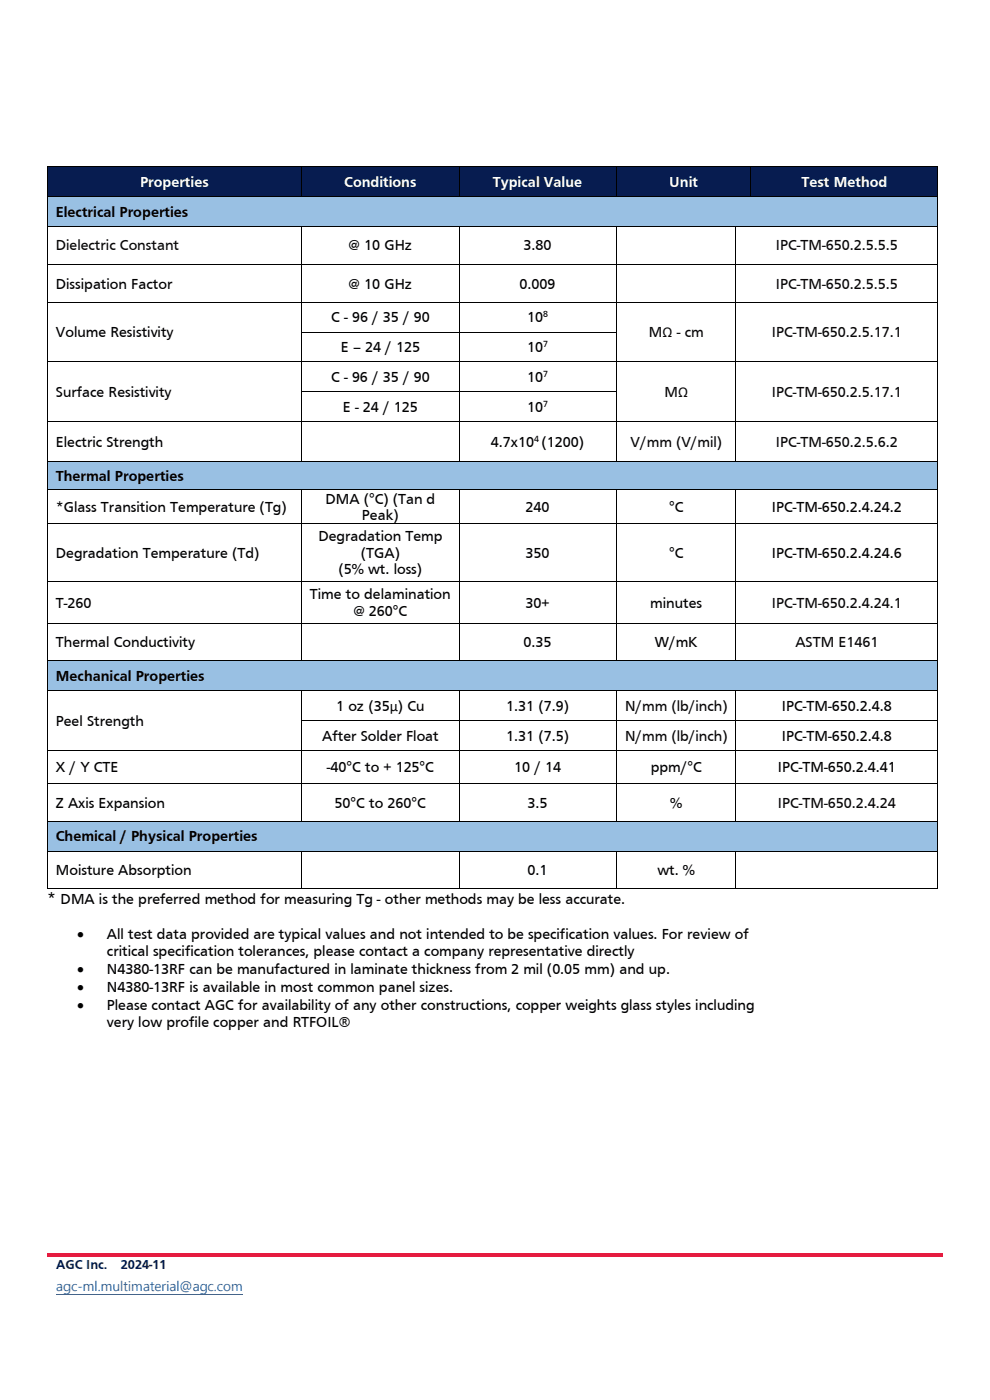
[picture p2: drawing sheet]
<svg xmlns="http://www.w3.org/2000/svg" width="210mm" height="297mm" viewBox="0 0 210 297" stroke-linecap="round" stroke-linejoin="round" font-family="sans-serif">
<defs><g id="words">
<text font-size="3.5" x="10" y="191.7">* DMA is the preferred method for measuring Tg - other methods may be less accurate.</text>
<g font-size="3.2" fill="#fff">
<text x="29.7" y="39.6">Properties</text>
<text x="73" y="39.6">Conditions</text>
<text x="104.6" y="39.6">Typical Value</text>
<text x="142" y="39.6">Unit</text>
<text x="170.1" y="39.6">Test Method</text>
</g>
<g font-size="3.2">
<text x="11.9" y="45.9">Electrical Properties</text>
<text x="74" y="53.1">@ 10 GHz</text>
<text x="111.1" y="53.1">3.80</text>
<text x="11.9" y="61.2">Dissipation Factor</text>
<text x="74" y="61.2">@ 10 GHz</text>
<text x="110.2" y="61.2">0.009</text>
<text x="11.9" y="71.6">Volume Resistivity</text>
<text x="70.2" y="68.4">C - 96 / 35 / 90</text>
<text x="111.8" y="68.4">10</text>
<text x="72.3" y="74.8">E – 24 / 125</text>
<text x="111.8" y="74.8">10</text>
<text x="70.2" y="81.1">C - 96 / 35 / 90</text>
<text x="111.8" y="81.1">10</text>
<text x="11.9" y="84.2">Surface Resistivity</text>
<text x="72.7" y="87.4">E - 24 / 125</text>
<text x="111.8" y="87.4">10</text>
<text x="11.9" y="94.7">Electric Strength</text>
<text x="104.1" y="94.7">4.7x10 (1200)</text>
<text x="11.9" y="102">Thermal Properties</text>
<text x="69" y="106.8">DMA (°C) (Tan d</text>
<text x="11.9" y="108.6">*Glass Transition Temperature (Tg)</text>
<text x="76.8" y="110.4">Peak)</text>
<text x="111.5" y="108.6">240</text>
<text x="141.9" y="108.6">°C</text>
<text x="163.7" y="108.6">IPC-TM-650.2.4.24.2</text>
<text x="11.9" y="118.4">Degradation Temperature (Td)</text>
<text x="67.6" y="114.8">Degradation Temp</text>
<text x="76.5" y="118.4">(TGA)</text>
<text x="111.5" y="118.4">350</text>
<text x="141.9" y="118.4">°C</text>
<text x="163.7" y="118.4">IPC-TM-650.2.4.24.6</text>
<text x="71.8" y="121.9">(5% wt. loss)</text>
<text x="11.9" y="128.9">T-260</text>
<text x="65.7" y="127.2">Time to delamination</text>
<text x="75" y="130.7">@ 260°C</text>
<text x="111.5" y="128.9">30+</text>
<text x="137.9" y="128.9">minutes</text>
<text x="11.9" y="137.3">Thermal Conductivity</text>
<text x="111.1" y="137.3">0.35</text>
<text x="138.9" y="137.3">W/mK</text>
<text x="11.9" y="144.5">Mechanical Properties</text>
<text x="11.9" y="153.9">Peel Strength</text>
<text x="71.3" y="150.8">1 oz (35µ) Cu</text>
<text x="107.4" y="150.8">1.31 (7.9)</text>
<text x="165.9" y="150.8">IPC-TM-650.2.4.8</text>
<text x="68.4" y="157.1">After Solder Float</text>
<text x="107.4" y="157.1">1.31 (7.5)</text>
<text x="165.9" y="157.1">IPC-TM-650.2.4.8</text>
<text x="11.9" y="163.8">X / Y CTE</text>
<text x="69.3" y="163.8">-40°C to + 125°C</text>
<text x="109.1" y="163.8">10 / 14</text>
<text x="138.1" y="163.8">ppm/°C</text>
<text x="165" y="163.8">IPC-TM-650.2.4.41</text>
<text x="11.9" y="171.4">Z Axis Expansion</text>
<text x="71" y="171.4">50°C to 260°C</text>
<text x="111.9" y="171.4">3.5</text>
<text x="142.2" y="171.4">%</text>
<text x="11.9" y="178.5">Chemical / Physical Properties</text>
<text x="11.9" y="185.6">Moisture Absorption</text>
<text x="111.9" y="185.6">0.1</text>
<text x="139.4" y="185.6">wt. %</text>
<text x="16.3" y="199.2">•</text>
<text x="22.7" y="199.2">All test data provided are typical values and not intended to be specification values. For review of</text>
<text x="22.7" y="202.8">critical specification tolerances, please contact a company representative directly</text>
<text x="16.3" y="206.6">•</text>
<text x="22.7" y="206.6">N4380-13RF can be manufactured in laminate thickness from 2 mil (0.05 mm) and up.</text>
<text x="16.3" y="210.5">•</text>
<text x="16.3" y="214.4">•</text>
<text x="22.7" y="210.5">N4380-13RF is available in most common panel sizes.</text>
<text x="22.7" y="214.4">Please contact AGC for availability of any other constructions, copper weights glass styles including</text>
<text x="22.7" y="217.9">very low profile copper and RTFOIL®</text>
</g>
<g font-size="3.2" fill="#0a0507">
<text x="11.9" y="53.1">Dielectric Constant</text>
<text x="164.6" y="53.1">IPC-TM-650.2.5.5.5</text>
<text x="164.6" y="61.2">IPC-TM-650.2.5.5.5</text>
<text x="137.7" y="71.6">MΩ - cm</text>
<text x="163.7" y="71.6">IPC-TM-650.2.5.17.1</text>
<text x="141" y="84.2">MΩ</text>
<text x="163.7" y="84.2">IPC-TM-650.2.5.17.1</text>
<text x="133.8" y="94.7">V/mm (V/mil)</text>
<text x="164.6" y="94.7">IPC-TM-650.2.5.6.2</text>
<text x="163.7" y="128.9">IPC-TM-650.2.4.24.1</text>
<text x="168.7" y="137.3">ASTM E1461</text>
<text x="132.6" y="150.8">N/mm (lb/inch)</text>
<text x="132.6" y="157.1">N/mm (lb/inch)</text>
<text x="165" y="171.4">IPC-TM-650.2.4.24</text>
</g>
<g font-size="2.8" fill="#071c50">
<text x="11.9" y="269.2">AGC Inc.</text>
<text x="25.6" y="269.2">2024-11</text>
</g>
<text font-size="2.8" fill="#1c5eac" x="11.9" y="273.9">agc-ml.multimaterial@agc.com</text>
<g font-size="1.9">
<text x="115.2" y="67.4">8</text>
<text x="115.2" y="73.7">7</text>
<text x="115.2" y="80">7</text>
<text x="115.2" y="86.3">7</text>
<text x="113.3" y="93.7">4</text>
</g>
</g></defs>
<g fill="#071c50">
<path d="M10.2 35.4h53.7v6.2h-53.7z" fill-rule="evenodd"/>
<path d="M11.9 36.7h50.3v3.6h-50.3z" fill-rule="evenodd"/>
<path d="M64 35.4h33.3v6.2h-33.3z" fill-rule="evenodd"/>
<path d="M65.7 36.7h30v3.6h-30z" fill-rule="evenodd"/>
<path d="M97.4 35.4h33.2v6.2h-33.2z" fill-rule="evenodd"/>
<path d="M99.1 36.7h29.9v3.6h-29.9z" fill-rule="evenodd"/>
<path d="M130.7 35.4h28.5v6.2h-28.5z" fill-rule="evenodd"/>
<path d="M132.5 36.7h25.1v3.6h-25.1z" fill-rule="evenodd"/>
<path d="M159.3 35.4h39.5v6.2h-39.5z" fill-rule="evenodd"/>
<path d="M161.1 36.7h36.1v3.6h-36.1z" fill-rule="evenodd"/>
</g>
<path d="M10 35.3h.2v.1h-.2zM63.9 35.3h.2v.1h-.2zM97.3 35.3h.2v.1h-.2zM130.6 35.3h.2v.1h-.2zM159.2 35.3h.2v.1h-.2zM198.8 35.3h.2v.1h-.2z" fill="#000"/>
<path d="M10.1 35.4v6.2M10.2 35.3h53.7M64 35.4v6.2M64.1 35.3h33.2M97.4 35.4v6.2M97.5 35.3h33.1M130.7 35.4v6.2M130.8 35.3h28.4M159.3 35.4v6.2M159.4 35.3h39.4M198.9 35.4v6.2" fill="none" stroke="#000" stroke-width=".21"/>
<g fill="#99c0e3">
<path d="M10.2 41.8h188.6v6.1h-188.6z" fill-rule="evenodd"/>
<path d="M11.9 43.1h185.3v3.5h-185.3z" fill-rule="evenodd"/>
</g>
<g fill="#000">
<path d="M10 41.6h.2v.1h-.2zM10 47.9h.2v.2h-.2zM10 56h.2v.2h-.2zM63.9 41.6h.2v.1h-.2zM63.9 47.9h.2v.2h-.2zM63.9 56h.2v.2h-.2zM97.3 41.6h.2v.1h-.2zM97.3 47.9h.2v.2h-.2zM97.3 56h.2v.2h-.2zM130.6 41.6h.2v.1h-.2zM130.6 47.9h.2v.2h-.2zM130.6 56h.2v.2h-.2z"/>
<path d="M156 47.9h.2v.2h-.2zM156 56h.2v.2h-.2zM159.2 41.6h.2v.1h-.2zM198.8 41.6h.2v.1h-.2zM198.8 47.9h.2v.2h-.2zM198.8 56h.2v.2h-.2zM10 64.1h.2v.2h-.2zM10 70.4h.2v.2h-.2zM10 76.7h.2v.2h-.2zM63.9 64.1h.2v.2h-.2zM63.9 70.4h.2v.2h-.2zM63.9 76.7h.2v.2h-.2z"/>
<path d="M97.3 64.1h.2v.2h-.2zM97.3 70.4h.2v.2h-.2zM97.3 76.7h.2v.2h-.2zM130.6 64.1h.2v.2h-.2zM130.6 70.4h.2v.2h-.2zM130.6 76.7h.2v.2h-.2zM156 64.1h.2v.2h-.2zM156 70.4h.2v.2h-.2zM156 76.7h.2v.2h-.2zM198.8 64.1h.2v.2h-.2zM198.8 70.4h.2v.2h-.2zM198.8 76.7h.2v.2h-.2z"/>
<path d="M10 83.1h.2v.1h-.2zM10 89.4h.2v.1h-.2zM63.9 83.1h.2v.1h-.2zM63.9 89.4h.2v.1h-.2zM97.3 83.1h.2v.1h-.2zM97.3 89.4h.2v.1h-.2zM130.6 83.1h.2v.1h-.2zM130.6 89.4h.2v.1h-.2zM156 83.1h.2v.1h-.2zM156 89.4h.2v.1h-.2zM198.8 83.1h.2v.1h-.2zM198.8 89.4h.2v.1h-.2z"/>
</g>
<g fill="none" stroke="#000" stroke-width=".21">
<path d="M10.1 41.7v6.2M10.1 48.1v7.9M10.1 56.2v7.9M10.2 41.7h53.7M10.2 48h53.7M10.2 56.1h53.7M64 48.1v7.9M64 56.2v7.9M64.1 41.7h33.2M64.1 48h33.2M64.1 56.1h33.2M97.4 48.1v7.9"/>
<path d="M97.4 56.2v7.9M97.5 41.7h33.1M97.5 48h33.1M97.5 56.1h33.1M130.7 48.1v7.9M130.7 56.2v7.9M130.8 41.7h28.4M130.8 48h25.2M130.8 56.1h25.2M156.1 48.1v7.9M156.1 56.2v7.9M156.2 48h42.6"/>
<path d="M156.2 56.1h42.6M159.4 41.7h39.4M198.9 41.7v6.2M198.9 48.1v7.9M198.9 56.2v7.9M10.1 64.3v6.1M10.1 70.6v6.1M10.1 76.9v6.2M10.2 64.2h53.7M10.2 76.8h53.7M64 64.3v6.1M64 70.6v6.1"/>
<path d="M64 76.9v6.2M64.1 64.2h33.2M64.1 70.5h33.2M64.1 76.8h33.2M97.4 64.3v6.1M97.4 70.6v6.1M97.4 76.9v6.2M97.5 64.2h33.1M97.5 70.5h33.1M97.5 76.8h33.1M130.7 64.3v6.1M130.7 70.6v6.1"/>
<path d="M130.7 76.9v6.2M130.8 64.2h25.2M130.8 76.8h25.2M156.1 64.3v6.1M156.1 70.6v6.1M156.1 76.9v6.2M156.2 64.2h42.6M156.2 76.8h42.6M198.9 64.3v6.1M198.9 70.6v6.1M198.9 76.9v6.2M10.1 83.2v6.2"/>
<path d="M10.1 89.5v8.2M10.2 89.5h53.7M64 83.2v6.2M64 89.5v8.2M64.1 83.1h33.2M64.1 89.5h33.2M97.4 83.2v6.2M97.4 89.5v8.2M97.5 83.1h33.1M97.5 89.5h33.1M130.7 83.2v6.2M130.7 89.5v8.2"/>
<path d="M130.8 89.5h25.2M156.1 83.2v6.2M156.1 89.5v8.2M156.2 89.5h42.6M198.9 83.2v6.2M198.9 89.5v8.2"/>
</g>
<g fill="#99c0e3">
<path d="M10.2 98h188.6v5.8h-188.6z" fill-rule="evenodd"/>
<path d="M11.9 99.1h185.3v3.6h-185.3z" fill-rule="evenodd"/>
</g>
<path d="M10 97.7h.2v.2h-.2zM63.9 97.7h.2v.2h-.2zM97.3 97.7h.2v.2h-.2zM130.6 97.7h.2v.2h-.2zM156 97.7h.2v.2h-.2zM198.8 97.7h.2v.2h-.2z" fill="#000"/>
<path d="M10.1 97.9v5.9M10.2 97.8h53.7M64.1 97.8h33.2M97.5 97.8h33.1M130.8 97.8h25.2M156.2 97.8h42.6M198.9 97.9v5.9" fill="none" stroke="#000" stroke-width=".21"/>
<g fill="#fff">
<path d="M64 104h33.3v7h-33.3z" fill-rule="evenodd"/>
<path d="M97.4 104h33.2v7h-33.2z" fill-rule="evenodd"/>
<path d="M99.1 105.7h29.9v3.6h-29.9z" fill-rule="evenodd"/>
</g>
<g fill="#fff">
<path d="M65.7 104h30v3.5h-30z"/>
<path d="M65.7 107.5h30v3.5h-30z"/>
</g>
<path d="M10 103.8h.2v.2h-.2zM63.9 103.8h.2v.2h-.2zM97.3 103.8h.2v.2h-.2zM130.6 103.8h.2v.2h-.2zM156 103.8h.2v.2h-.2zM198.8 103.8h.2v.2h-.2z" fill="#000"/>
<path d="M10.1 104v7M10.2 103.9h53.7M64 104v7M64.1 103.9h33.2M97.4 104v7M97.5 103.9h33.1M130.7 104v7M130.8 103.9h25.2M156.1 104v7M156.2 103.9h42.6M198.9 104v7" fill="none" stroke="#000" stroke-width=".21"/>
<g fill="#fff">
<path d="M10.2 111.2h53.7v12.1h-53.7z" fill-rule="evenodd"/>
<path d="M11.9 115.5h50.3v3.5h-50.3z" fill-rule="evenodd"/>
<path d="M64 111.2h33.3v12.1h-33.3z" fill-rule="evenodd"/>
<path d="M65.7 112h30v3.5h-30z" fill-rule="evenodd"/>
<path d="M65.7 115.5h30v3.5h-30z" fill-rule="evenodd"/>
<path d="M65.7 119h30v3.6h-30z" fill-rule="evenodd"/>
<path d="M97.4 111.2h33.2v12.1h-33.2z" fill-rule="evenodd"/>
<path d="M99.1 115.5h29.9v3.5h-29.9z" fill-rule="evenodd"/>
</g>
<path d="M10 111h.2v.2h-.2zM63.9 111h.2v.2h-.2zM97.3 111h.2v.2h-.2zM130.6 111h.2v.2h-.2zM156 111h.2v.2h-.2zM198.8 111h.2v.2h-.2z" fill="#000"/>
<path d="M10.1 111.2v12.1M10.2 111.1h53.7M64 111.2v12.1M64.1 111.1h33.2M97.4 111.2v12.1M97.5 111.1h33.1M130.7 111.2v12.1M130.8 111.1h25.2M156.1 111.2v12.1M156.2 111.1h42.6M198.9 111.2v12.1" fill="none" stroke="#000" stroke-width=".21"/>
<g fill="#fff">
<path d="M10.2 123.5h53.7v8.7h-53.7z" fill-rule="evenodd"/>
<path d="M11.9 126.1h50.3v3.5h-50.3z" fill-rule="evenodd"/>
<path d="M64 123.5h33.3v8.7h-33.3z" fill-rule="evenodd"/>
<path d="M65.7 124.3h30v3.5h-30z" fill-rule="evenodd"/>
<path d="M65.7 127.8h30v3.6h-30z" fill-rule="evenodd"/>
<path d="M97.4 123.5h33.2v8.7h-33.2z" fill-rule="evenodd"/>
<path d="M99.1 126.1h29.9v3.5h-29.9z" fill-rule="evenodd"/>
</g>
<path d="M10 123.3h.2v.1h-.2zM63.9 123.3h.2v.1h-.2zM97.3 123.3h.2v.1h-.2zM130.6 123.3h.2v.1h-.2zM156 123.3h.2v.1h-.2zM198.8 123.3h.2v.1h-.2z" fill="#000"/>
<path d="M10.1 123.4v8.8M10.2 123.4h53.7M64 123.4v8.8M64.1 123.4h33.2M97.4 123.4v8.8M97.5 123.4h33.1M130.7 123.4v8.8M130.8 123.4h25.2M156.1 123.4v8.8M156.2 123.4h42.6M198.9 123.4v8.8" fill="none" stroke="#000" stroke-width=".21"/>
<g fill="#fff">
<path d="M10.2 132.4h53.7v7.7h-53.7z" fill-rule="evenodd"/>
<path d="M11.9 134.5h50.3v3.5h-50.3z" fill-rule="evenodd"/>
<path d="M64 132.4h33.3v7.7h-33.3z" fill-rule="evenodd"/>
<path d="M65.7 134.5h30v3.5h-30z" fill-rule="evenodd"/>
<path d="M97.4 132.4h33.2v7.7h-33.2z" fill-rule="evenodd"/>
<path d="M99.1 134.5h29.9v3.5h-29.9z" fill-rule="evenodd"/>
</g>
<path d="M10 132.2h.2v.1h-.2zM63.9 132.2h.2v.1h-.2zM97.3 132.2h.2v.1h-.2zM130.6 132.2h.2v.1h-.2zM156 132.2h.2v.1h-.2zM198.8 132.2h.2v.1h-.2z" fill="#000"/>
<path d="M10.1 132.3v7.8M10.2 132.2h53.7M64 132.3v7.8M64.1 132.2h33.2M97.4 132.3v7.8M97.5 132.2h33.1M130.7 132.3v7.8M130.8 132.2h25.2M156.1 132.3v7.8M156.2 132.2h42.6M198.9 132.3v7.8" fill="none" stroke="#000" stroke-width=".21"/>
<g fill="#99c0e3">
<path d="M10.2 140.3h188.6v6.1h-188.6z" fill-rule="evenodd"/>
<path d="M11.9 141.6h185.3v3.6h-185.3z" fill-rule="evenodd"/>
</g>
<g fill="#000">
<path d="M10 140.1h.2v.2h-.2zM10 146.4h.2v.2h-.2zM10 152.7h.2v.2h-.2zM10 159h.2v.2h-.2zM63.9 140.1h.2v.2h-.2zM63.9 146.4h.2v.2h-.2zM63.9 152.7h.2v.2h-.2zM63.9 159h.2v.2h-.2zM97.3 140.1h.2v.2h-.2zM97.3 146.4h.2v.2h-.2zM97.3 152.7h.2v.2h-.2zM97.3 159h.2v.2h-.2z"/>
<path d="M130.6 140.1h.2v.2h-.2zM130.6 146.4h.2v.2h-.2zM130.6 152.7h.2v.2h-.2zM130.6 159h.2v.2h-.2zM156 140.1h.2v.2h-.2zM156 146.4h.2v.2h-.2zM156 152.7h.2v.2h-.2zM156 159h.2v.2h-.2zM198.8 140.1h.2v.2h-.2zM198.8 146.4h.2v.2h-.2zM198.8 152.7h.2v.2h-.2zM198.8 159h.2v.2h-.2z"/>
<path d="M10 166.2h.2v.2h-.2zM63.9 166.2h.2v.2h-.2zM97.3 166.2h.2v.2h-.2zM130.6 166.2h.2v.2h-.2zM156 166.2h.2v.2h-.2zM198.8 166.2h.2v.2h-.2z"/>
</g>
<g fill="none" stroke="#000" stroke-width=".21">
<path d="M10.1 140.3v6.1M10.1 146.6v6.1M10.1 152.9v6.1M10.1 159.2v7M10.2 140.2h53.7M10.2 146.5h53.7M10.2 159.1h53.7M64 146.6v6.1M64 152.9v6.1M64 159.2v7M64.1 140.2h33.2M64.1 146.5h33.2"/>
<path d="M64.1 152.8h33.2M64.1 159.1h33.2M97.4 146.6v6.1M97.4 152.9v6.1M97.4 159.2v7M97.5 140.2h33.1M97.5 146.5h33.1M97.5 152.8h33.1M97.5 159.1h33.1M130.7 146.6v6.1M130.7 152.9v6.1M130.7 159.2v7"/>
<path d="M130.8 140.2h25.2M130.8 146.5h25.2M130.8 152.8h25.2M130.8 159.1h25.2M156.1 146.6v6.1M156.1 152.9v6.1M156.1 159.2v7M156.2 140.2h42.6M156.2 146.5h42.6M156.2 152.8h42.6M156.2 159.1h42.6M198.9 140.3v6.1"/>
<path d="M198.9 146.6v6.1M198.9 152.9v6.1M198.9 159.2v7M10.1 166.4v7.8M10.2 166.3h53.7M64 166.4v7.8M64.1 166.3h33.2M97.4 166.4v7.8M97.5 166.3h33.1M130.7 166.4v7.8M130.8 166.3h25.2M156.1 166.4v7.8"/>
<path d="M156.2 166.3h42.6M198.9 166.4v7.8"/>
</g>
<g fill="#99c0e3">
<path d="M10.2 174.3h188.6v6.2h-188.6z" fill-rule="evenodd"/>
<path d="M11.9 175.6h185.3v3.6h-185.3z" fill-rule="evenodd"/>
</g>
<g fill="#000">
<path d="M10 174.2h.2v.1h-.2zM63.9 174.2h.2v.1h-.2zM97.3 174.2h.2v.1h-.2zM130.6 174.2h.2v.1h-.2zM156 174.2h.2v.1h-.2zM198.8 174.2h.2v.1h-.2zM10 180.5h.2v.1h-.2zM10 188.4h.2v.2h-.2zM63.9 180.5h.2v.1h-.2zM63.9 188.4h.2v.2h-.2zM97.3 180.5h.2v.1h-.2zM97.3 188.4h.2v.2h-.2z"/>
<path d="M130.6 180.5h.2v.1h-.2zM130.6 188.4h.2v.2h-.2zM156 180.5h.2v.1h-.2zM156 188.4h.2v.2h-.2zM198.8 180.5h.2v.1h-.2zM198.8 188.4h.2v.2h-.2z"/>
</g>
<g fill="none" stroke="#000" stroke-width=".21">
<path d="M10.1 174.3v6.2M10.2 174.2h53.7M64.1 174.2h33.2M97.5 174.2h33.1M130.8 174.2h25.2M156.2 174.2h42.6M198.9 174.3v6.2M10.1 180.6v7.8M10.2 180.6h53.7M10.2 188.5h53.7M64 180.6v7.8M64.1 180.6h33.2"/>
<path d="M64.1 188.5h33.2M97.4 180.6v7.8M97.5 180.6h33.1M97.5 188.5h33.1M130.7 180.6v7.8M130.8 180.6h25.2M130.8 188.5h25.2M156.1 180.6v7.8M156.2 180.6h42.6M156.2 188.5h42.6M198.9 180.6v7.8"/>
</g>
<path d="M11.9 274.6h39.6" fill="none" stroke="#1c5eac" stroke-width=".21"/>
<path d="M10 265.8h190v.7h-190z" fill-rule="evenodd" fill="#e51b3f"/>
<use href="#words"/>
</svg>
